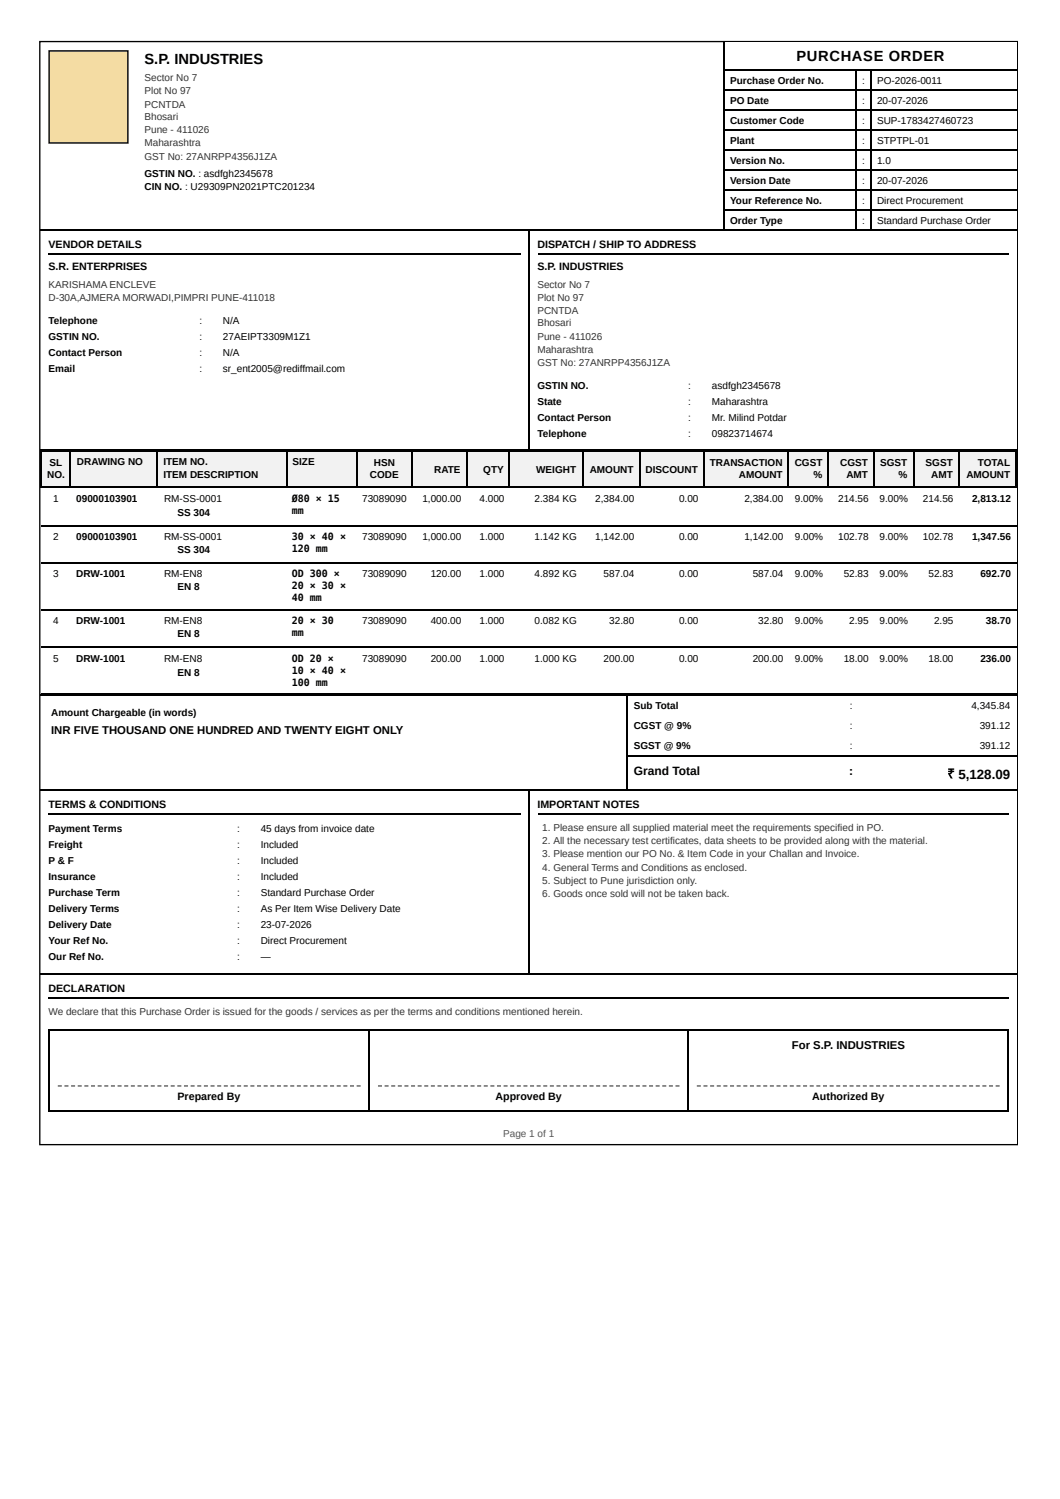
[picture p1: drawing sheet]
<svg xmlns="http://www.w3.org/2000/svg" width="210mm" height="297mm" viewBox="0 0 210 297" stroke-linecap="round" stroke-linejoin="round" font-family="sans-serif">
<defs><g id="words">
<g font-size="2.9">
<text x="28.7" y="12.6">S.P. INDUSTRIES</text>
<text x="158" y="12.1">PURCHASE ORDER</text>
</g>
<g font-size="2.6">
<text x="187.8" y="154.4">₹</text>
<text x="190.1" y="154.4">5,128.09</text>
</g>
<g font-size="2.4">
<text x="125.7" y="153.6">Grand Total</text>
<text x="168.4" y="153.6">:</text>
</g>
<g font-size="2.2">
<text x="10.1" y="145.7">INR FIVE THOUSAND ONE HUNDRED AND TWENTY EIGHT ONLY</text>
<text x="157" y="208.1">For S.P. INDUSTRIES</text>
</g>
<g font-size="2.1">
<text x="9.6" y="49.1">VENDOR DETAILS</text>
<text x="9.6" y="53.6">S.R. ENTERPRISES</text>
<text x="106.6" y="49.1">DISPATCH / SHIP TO ADDRESS</text>
<text x="106.6" y="53.6">S.P. INDUSTRIES</text>
<text x="9.6" y="160.2">TERMS &amp; CONDITIONS</text>
<text x="106.6" y="160.2">IMPORTANT NOTES</text>
<text x="9.6" y="196.8">DECLARATION</text>
<text x="35.2" y="218.2">Prepared By</text>
<text x="98.3" y="218.2">Approved By</text>
<text x="161.1" y="218.2">Authorized By</text>
</g>
<g font-size="2" fill="#333">
<text x="28.7" y="16.1">Sector No 7</text>
<text x="28.7" y="18.7">Plot No 97</text>
<text x="28.7" y="21.3">PCNTDA</text>
<text x="28.7" y="23.7">Bhosari</text>
<text x="28.7" y="26.4">Pune - 411026</text>
<text x="28.7" y="29">Maharashtra</text>
<text x="28.7" y="31.7">GST No: 27ANRPP4356J1ZA</text>
<text x="9.6" y="57.1">KARISHAMA ENCLEVE</text>
<text x="9.6" y="59.7">D-30A,AJMERA MORWADI,PIMPRI PUNE-411018</text>
<text x="106.6" y="57.1">Sector No 7</text>
<text x="106.6" y="59.7">Plot No 97</text>
<text x="106.6" y="62.4">PCNTDA</text>
<text x="106.6" y="64.7">Bhosari</text>
<text x="106.6" y="67.4">Pune - 411026</text>
<text x="106.6" y="70">Maharashtra</text>
<text x="106.6" y="72.7">GST No: 27ANRPP4356J1ZA</text>
<text x="107.6" y="164.7">1. Please ensure all supplied material meet the requirements specified in PO.</text>
<text x="107.6" y="167.4">2. All the necessary test certificates, data sheets to be provided along with the material.</text>
<text x="107.6" y="170">3. Please mention our PO No. &amp; Item Code in your Challan and Invoice.</text>
<text x="107.6" y="172.7">4. General Terms and Conditions as enclosed.</text>
<text x="107.6" y="175.3">5. Subject to Pune jurisdiction only.</text>
<text x="107.6" y="178">6. Goods once sold will not be taken back.</text>
<text x="9.6" y="201.3">We declare that this Purchase Order is issued for the goods / services as per the terms and conditions mentioned herein.</text>
</g>
<g font-size="2">
<text x="144.8" y="16.6">Purchase Order No.</text>
<text x="171" y="16.6">:</text>
<text x="173.9" y="16.6">PO-2026-0011</text>
<text x="144.8" y="20.5">PO Date</text>
<text x="171" y="20.5">:</text>
<text x="173.9" y="20.5">20-07-2026</text>
<text x="144.8" y="24.5">Customer Code</text>
<text x="144.8" y="28.5">Plant</text>
<text x="171" y="24.5">:</text>
<text x="171" y="28.5">:</text>
<text x="173.9" y="24.5">SUP-1783427460723</text>
<text x="173.9" y="28.5">STPTPL-01</text>
<text x="28.7" y="35.1">GSTIN NO. : asdfgh2345678</text>
<text x="144.8" y="32.5">Version No.</text>
<text x="171" y="32.5">:</text>
<text x="173.9" y="32.5">1.0</text>
<text x="28.7" y="37.7">CIN NO. : U29309PN2021PTC201234</text>
<text x="144.8" y="36.4">Version Date</text>
<text x="144.8" y="40.4">Your Reference No.</text>
<text x="171" y="36.4">:</text>
<text x="171" y="40.4">:</text>
<text x="173.9" y="36.4">20-07-2026</text>
<text x="173.9" y="40.4">Direct Procurement</text>
<text x="144.8" y="44.4">Order Type</text>
<text x="171" y="44.4">:</text>
<text x="173.9" y="44.4">Standard Purchase Order</text>
<text x="9.6" y="64.2">Telephone</text>
<text x="39.5" y="64.2">:</text>
<text x="44.2" y="64.2">N/A</text>
<text x="9.6" y="67.4">GSTIN NO.</text>
<text x="9.6" y="70.6">Contact Person</text>
<text x="39.5" y="67.4">:</text>
<text x="39.5" y="70.6">:</text>
<text x="44.2" y="67.4">27AEIPT3309M1Z1</text>
<text x="44.2" y="70.6">N/A</text>
<text x="9.6" y="73.7">Email</text>
<text x="39.5" y="73.7">:</text>
<text x="44.2" y="73.7">sr_ent2005@rediffmail.com</text>
<text x="106.6" y="77.2">GSTIN NO.</text>
<text x="136.5" y="77.2">:</text>
<text x="141.2" y="77.2">asdfgh2345678</text>
<text x="106.6" y="80.3">State</text>
<text x="106.6" y="83.5">Contact Person</text>
<text x="136.5" y="80.3">:</text>
<text x="136.5" y="83.5">:</text>
<text x="141.2" y="80.3">Maharashtra</text>
<text x="141.2" y="83.5">Mr. Milind Potdar</text>
<text x="106.6" y="86.7">Telephone</text>
<text x="136.5" y="86.7">:</text>
<text x="141.2" y="86.7">09823714674</text>
<text x="9.3" y="94.9">NO.</text>
<text x="9.8" y="92.5">SL</text>
<text x="15.3" y="92.3">DRAWING NO</text>
<text x="32.4" y="92.3">ITEM NO.</text>
<text x="32.4" y="94.9">ITEM DESCRIPTION</text>
<text x="58" y="92.3">SIZE</text>
<text x="73.4" y="94.9">CODE</text>
<text x="74.1" y="92.5">HSN</text>
<text x="86.1" y="93.8">RATE</text>
<text x="95.8" y="93.8">QTY</text>
<text x="106.3" y="93.8">WEIGHT</text>
<text x="117" y="93.8">AMOUNT</text>
<text x="128" y="93.8">DISCOUNT</text>
<text x="140.8" y="92.5">TRANSACTION</text>
<text x="146.5" y="94.9">AMOUNT</text>
<text x="157.6" y="92.5">CGST</text>
<text x="161.4" y="94.9">%</text>
<text x="166.6" y="92.5">CGST</text>
<text x="167.9" y="94.9">AMT</text>
<text x="174.5" y="92.5">SGST</text>
<text x="178.2" y="94.9">%</text>
<text x="183.6" y="92.5">SGST</text>
<text x="184.7" y="94.9">AMT</text>
<text x="191.7" y="94.9">AMOUNT</text>
<text x="193.9" y="92.5">TOTAL</text>
<text x="10.6" y="99.7">1</text>
<text x="15.1" y="99.7">09000103901</text>
<text x="32.5" y="99.7">RM-SS-0001</text>
<text x="57.9" y="99.7">Ø80 × 15</text>
<text x="71.8" y="99.7">73089090</text>
<text x="83.8" y="99.7">1,000.00</text>
<text x="95.1" y="99.7">4.000</text>
<text x="106" y="99.7">2.384 KG</text>
<text x="118.1" y="99.7">2,384.00</text>
<text x="134.7" y="99.7">0.00</text>
<text x="147.6" y="99.7">2,384.00</text>
<text x="157.6" y="99.7">9.00%</text>
<text x="166.2" y="99.7">214.56</text>
<text x="174.4" y="99.7">9.00%</text>
<text x="183" y="99.7">214.56</text>
<text x="192.8" y="99.7">2,813.12</text>
<text x="10.6" y="107.1">2</text>
<text x="15.1" y="107.1">09000103901</text>
<text x="32.5" y="107.1">RM-SS-0001</text>
<text x="35.2" y="102.3">SS 304</text>
<text x="57.9" y="102">mm</text>
<text x="57.9" y="107.1">30 × 40 ×</text>
<text x="71.8" y="107.1">73089090</text>
<text x="83.8" y="107.1">1,000.00</text>
<text x="95.1" y="107.1">1.000</text>
<text x="106" y="107.1">1.142 KG</text>
<text x="118.1" y="107.1">1,142.00</text>
<text x="134.7" y="107.1">0.00</text>
<text x="147.6" y="107.1">1,142.00</text>
<text x="157.6" y="107.1">9.00%</text>
<text x="166.2" y="107.1">102.78</text>
<text x="174.4" y="107.1">9.00%</text>
<text x="183" y="107.1">102.78</text>
<text x="192.8" y="107.1">1,347.56</text>
<text x="35.2" y="109.7">SS 304</text>
<text x="57.9" y="109.4">120 mm</text>
<text x="10.6" y="114.5">3</text>
<text x="15.1" y="114.5">DRW-1001</text>
<text x="32.5" y="114.5">RM-EN8</text>
<text x="35.2" y="117.1">EN 8</text>
<text x="57.9" y="114.5">OD 300 ×</text>
<text x="57.9" y="116.9">20 × 30 ×</text>
<text x="57.9" y="119.2">40 mm</text>
<text x="71.8" y="114.5">73089090</text>
<text x="85.4" y="114.5">120.00</text>
<text x="95.1" y="114.5">1.000</text>
<text x="106" y="114.5">4.892 KG</text>
<text x="119.7" y="114.5">587.04</text>
<text x="134.7" y="114.5">0.00</text>
<text x="149.3" y="114.5">587.04</text>
<text x="157.6" y="114.5">9.00%</text>
<text x="167.3" y="114.5">52.83</text>
<text x="174.4" y="114.5">9.00%</text>
<text x="184.1" y="114.5">52.83</text>
<text x="194.4" y="114.5">692.70</text>
<text x="10.6" y="123.7">4</text>
<text x="15.1" y="123.7">DRW-1001</text>
<text x="32.5" y="123.7">RM-EN8</text>
<text x="57.9" y="123.7">20 × 30</text>
<text x="71.8" y="123.7">73089090</text>
<text x="85.4" y="123.7">400.00</text>
<text x="95.1" y="123.7">1.000</text>
<text x="106" y="123.7">0.082 KG</text>
<text x="120.8" y="123.7">32.80</text>
<text x="134.7" y="123.7">0.00</text>
<text x="150.4" y="123.7">32.80</text>
<text x="157.6" y="123.7">9.00%</text>
<text x="168.4" y="123.7">2.95</text>
<text x="174.4" y="123.7">9.00%</text>
<text x="185.2" y="123.7">2.95</text>
<text x="195.5" y="123.7">38.70</text>
<text x="10.6" y="131.4">5</text>
<text x="15.1" y="131.4">DRW-1001</text>
<text x="32.5" y="131.4">RM-EN8</text>
<text x="35.2" y="126.4">EN 8</text>
<text x="57.9" y="126.1">mm</text>
<text x="57.9" y="131.4">OD 20 ×</text>
<text x="71.8" y="131.4">73089090</text>
<text x="85.4" y="131.4">200.00</text>
<text x="95.1" y="131.4">1.000</text>
<text x="106" y="131.4">1.000 KG</text>
<text x="119.7" y="131.4">200.00</text>
<text x="134.7" y="131.4">0.00</text>
<text x="149.3" y="131.4">200.00</text>
<text x="157.6" y="131.4">9.00%</text>
<text x="167.3" y="131.4">18.00</text>
<text x="174.4" y="131.4">9.00%</text>
<text x="184.1" y="131.4">18.00</text>
<text x="194.4" y="131.4">236.00</text>
<text x="35.2" y="134.1">EN 8</text>
<text x="57.9" y="133.8">10 × 40 ×</text>
<text x="57.9" y="136.2">100 mm</text>
<text x="10.1" y="142">Amount Chargeable (in words)</text>
<text x="125.7" y="140.7">Sub Total</text>
<text x="168.5" y="140.7">:</text>
<text x="192.7" y="140.7">4,345.84</text>
<text x="125.7" y="144.6">CGST @ 9%</text>
<text x="125.7" y="148.6">SGST @ 9%</text>
<text x="168.5" y="144.6">:</text>
<text x="168.5" y="148.6">:</text>
<text x="194.3" y="144.6">391.12</text>
<text x="194.3" y="148.6">391.12</text>
<text x="9.6" y="165">Payment Terms</text>
<text x="47" y="165">:</text>
<text x="51.7" y="165">45 days from invoice date</text>
<text x="9.6" y="168.2">Freight</text>
<text x="9.6" y="171.4">P &amp; F</text>
<text x="47" y="168.2">:</text>
<text x="47" y="171.4">:</text>
<text x="51.7" y="168.2">Included</text>
<text x="51.7" y="171.4">Included</text>
<text x="9.6" y="174.5">Insurance</text>
<text x="9.6" y="177.7">Purchase Term</text>
<text x="47" y="174.5">:</text>
<text x="47" y="177.7">:</text>
<text x="51.7" y="174.5">Included</text>
<text x="51.7" y="177.7">Standard Purchase Order</text>
<text x="9.6" y="180.9">Delivery Terms</text>
<text x="9.6" y="184.1">Delivery Date</text>
<text x="47" y="180.9">:</text>
<text x="47" y="184.1">:</text>
<text x="51.7" y="180.9">As Per Item Wise Delivery Date</text>
<text x="51.7" y="184.1">23-07-2026</text>
<text x="9.6" y="187.2">Your Ref No.</text>
<text x="9.6" y="190.4">Our Ref No.</text>
<text x="47" y="187.2">:</text>
<text x="47" y="190.4">:</text>
<text x="51.7" y="187.2">Direct Procurement</text>
<text x="51.7" y="190.4">—</text>
</g>
<text font-size="2" fill="#555" x="99.8" y="225.6">Page 1 of 1</text>
</g></defs>
<path d="M7.9 8.2h193.9v218.9h-193.9z" fill="none" stroke="#000" stroke-width=".26"/>
<path d="M143.8 8.4h57.9v5.5h-57.9z" fill="#fff"/>
<g fill="none" stroke="#000" stroke-width=".26">
<path d="M143.6 8.4v37.3M143.8 13.8h57.9M143.8 17.8h57.9M169.8 13.9v31.5M172.7 13.9v31.5M143.8 21.7h57.9M143.8 25.7h57.9M143.8 29.7h57.9M143.8 33.6h57.9M143.8 37.6h57.9M8 45.6h135.5M143.8 41.6h57.9"/>
<path d="M143.8 45.6h57.9"/>
</g>
<path d="M9.6 10h15.9v18.5h-15.9z" fill="#f4dca3"/>
<path d="M9.7 10.1h15.7v18.3h-15.7zM9.6 50.3h93.7M105 45.7v43.6M106.7 50.3h93.4M8 89.2h96.9M105.1 89.2h96.6" fill="none" stroke="#000" stroke-width=".26"/>
<g fill="#f2f2f2">
<path d="M8.3 89.3h5.8v7.4h-5.8z"/>
<path d="M14.1 89.3h17.2v7.4h-17.2z"/>
<path d="M31.3 89.3h25.4v7.4h-25.4z"/>
<path d="M56.7 89.3h14v7.4h-14z"/>
<path d="M70.7 89.3h11.1v7.4h-11.1z"/>
<path d="M81.8 89.3h10.6v7.4h-10.6z"/>
<path d="M92.4 89.3h8.8v7.4h-8.8z"/>
<path d="M101.2 89.3h14.2v7.4h-14.2z"/>
<path d="M115.4 89.3h11.4v7.4h-11.4z"/>
<path d="M126.8 89.3h12.7v7.4h-12.7z"/>
<path d="M139.5 89.3h17v7.4h-17z"/>
<path d="M156.5 89.3h7.9v7.4h-7.9z"/>
<path d="M164.4 89.3h9v7.4h-9z"/>
<path d="M173.4 89.3h7.7v7.4h-7.7z"/>
<path d="M181.1 89.3h9v7.4h-9z"/>
<path d="M190.1 89.3h11.6v7.4h-11.6z"/>
</g>
<g fill="none" stroke="#000" stroke-width=".26">
<path d="M8 89.5h193.7M8 96.6h193.7M8.2 89.3v7.4M14 89.3v7.4M31.2 89.3v7.4M56.8 89.3v7.4M70.9 89.3v7.4M81.7 89.3v7.4M92.6 89.3v7.4M101 89.3v7.4M115.6 89.3v7.4M127 89.3v7.4"/>
<path d="M139.7 89.3v7.4M156.3 89.3v7.4M164.3 89.3v7.4M173.3 89.3v7.4M181.2 89.3v7.4M190.2 89.3v7.4M201.6 89.3v7.4M8.3 104.3h193.4M8.3 111.7h193.4M8 137.9h116.2M8.3 121h193.4M8.3 128.4h193.4"/>
<path d="M8.3 137.6h193.4M124.3 137.8v19M124.4 137.9h77.3M8 156.7h116.2M124.4 150.1h77.3M124.4 156.7h77.3M9.6 161.4h93.7M106.7 161.4h93.4M9.6 198h190.5"/>
</g>
<g fill="#555">
<path d="M11.5 215.3h.8v.2h-.8zM12.8 215.3h.8v.2h-.8zM14.1 215.3h.8v.2h-.8zM15.4 215.3h.8v.2h-.8zM16.7 215.3h.8v.2h-.8zM18.1 215.3h.7v.2h-.7zM19.4 215.3h.8v.2h-.8zM20.7 215.3h.8v.2h-.8zM22 215.3h.8v.2h-.8zM23.3 215.3h.8v.2h-.8zM24.6 215.3h.8v.2h-.8zM26 215.3h.7v.2h-.7zM27.3 215.3h.8v.2h-.8zM28.6 215.3h.8v.2h-.8zM29.9 215.3h.8v.2h-.8zM31.2 215.3h.8v.2h-.8zM32.5 215.3h.8v.2h-.8zM33.9 215.3h.7v.2h-.7zM35.2 215.3h.8v.2h-.8zM36.5 215.3h.8v.2h-.8zM37.8 215.3h.8v.2h-.8zM39.1 215.3h.8v.2h-.8zM40.4 215.3h.8v.2h-.8zM41.8 215.3h.8v.2h-.8zM43.1 215.3h.8v.2h-.8zM44.4 215.3h.8v.2h-.8zM45.7 215.3h.8v.2h-.8zM47 215.3h.8v.2h-.8zM48.3 215.3h.8v.2h-.8zM49.7 215.3h.8v.2h-.8zM51 215.3h.8v.2h-.8zM52.3 215.3h.8v.2h-.8zM53.6 215.3h.8v.2h-.8zM54.9 215.3h.8v.2h-.8zM56.2 215.3h.8v.2h-.8zM57.6 215.3h.8v.2h-.8zM58.9 215.3h.8v.2h-.8zM60.2 215.3h.8v.2h-.8zM61.5 215.3h.8v.2h-.8zM62.8 215.3h.8v.2h-.8zM64.1 215.3h.8v.2h-.8zM65.5 215.3h.8v.2h-.8zM66.8 215.3h.8v.2h-.8zM68.1 215.3h.8v.2h-.8zM69.4 215.3h.8v.2h-.8zM70.7 215.3h.8v.2h-.8z"/>
<path d="M75 215.3h.8v.2h-.8zM76.3 215.3h.8v.2h-.8zM77.6 215.3h.8v.2h-.8zM78.9 215.3h.8v.2h-.8zM80.2 215.3h.8v.2h-.8zM81.5 215.3h.8v.2h-.8zM82.8 215.3h.8v.2h-.8zM84.1 215.3h.8v.2h-.8zM85.5 215.3h.7v.2h-.7zM86.8 215.3h.8v.2h-.8zM88.1 215.3h.8v.2h-.8zM89.4 215.3h.8v.2h-.8zM90.7 215.3h.8v.2h-.8zM92 215.3h.8v.2h-.8zM93.3 215.3h.8v.2h-.8zM94.6 215.3h.8v.2h-.8zM95.9 215.3h.8v.2h-.8zM97.3 215.3h.7v.2h-.7zM98.6 215.3h.8v.2h-.8zM99.9 215.3h.8v.2h-.8zM101.2 215.3h.8v.2h-.8zM102.5 215.3h.8v.2h-.8zM103.8 215.3h.8v.2h-.8zM105.1 215.3h.8v.2h-.8zM106.4 215.3h.8v.2h-.8zM107.7 215.3h.8v.2h-.8zM109.1 215.3h.7v.2h-.7zM110.4 215.3h.8v.2h-.8zM111.7 215.3h.8v.2h-.8zM113 215.3h.8v.2h-.8zM114.3 215.3h.8v.2h-.8zM115.6 215.3h.8v.2h-.8zM116.9 215.3h.8v.2h-.8zM118.2 215.3h.8v.2h-.8zM119.5 215.3h.8v.2h-.8zM120.9 215.3h.7v.2h-.7zM122.2 215.3h.8v.2h-.8zM123.5 215.3h.8v.2h-.8zM124.8 215.3h.8v.2h-.8zM126.1 215.3h.8v.2h-.8zM127.4 215.3h.8v.2h-.8zM128.7 215.3h.8v.2h-.8zM130 215.3h.8v.2h-.8zM131.3 215.3h.8v.2h-.8zM132.7 215.3h.7v.2h-.7zM134 215.3h.8v.2h-.8z"/>
<path d="M138.2 215.3h.8v.2h-.8zM139.5 215.3h.8v.2h-.8zM140.8 215.3h.8v.2h-.8zM142.2 215.3h.7v.2h-.7zM143.5 215.3h.8v.2h-.8zM144.8 215.3h.8v.2h-.8zM146.1 215.3h.8v.2h-.8zM147.4 215.3h.8v.2h-.8zM148.7 215.3h.8v.2h-.8zM150.1 215.3h.7v.2h-.7zM151.4 215.3h.8v.2h-.8zM152.7 215.3h.8v.2h-.8zM154 215.3h.8v.2h-.8zM155.3 215.3h.8v.2h-.8zM156.6 215.3h.8v.2h-.8zM158 215.3h.8v.2h-.8zM159.3 215.3h.8v.2h-.8zM160.6 215.3h.8v.2h-.8zM161.9 215.3h.8v.2h-.8zM163.2 215.3h.8v.2h-.8zM164.5 215.3h.8v.2h-.8zM165.9 215.3h.8v.2h-.8zM167.2 215.3h.8v.2h-.8zM168.5 215.3h.8v.2h-.8zM169.8 215.3h.8v.2h-.8zM171.1 215.3h.8v.2h-.8zM172.4 215.3h.8v.2h-.8zM173.8 215.3h.8v.2h-.8zM175.1 215.3h.8v.2h-.8zM176.4 215.3h.8v.2h-.8zM177.7 215.3h.8v.2h-.8zM179 215.3h.8v.2h-.8zM180.3 215.3h.8v.2h-.8zM181.7 215.3h.8v.2h-.8zM183 215.3h.8v.2h-.8zM184.3 215.3h.8v.2h-.8zM185.6 215.3h.8v.2h-.8zM186.9 215.3h.8v.2h-.8zM188.2 215.3h.8v.2h-.8zM189.6 215.3h.8v.2h-.8zM190.9 215.3h.8v.2h-.8zM192.2 215.3h.8v.2h-.8zM193.5 215.3h.8v.2h-.8zM194.8 215.3h.8v.2h-.8zM196.2 215.3h.7v.2h-.7zM197.5 215.3h.8v.2h-.8z"/>
</g>
<path d="M105 156.8v36.5M8 193.2h193.7M9.6 204.3h190.5M9.7 204.2v16.4M73.2 204.2v16.4M136.5 204.2v16.4M200 204.2v16.4M9.6 220.4h190.5" fill="none" stroke="#000" stroke-width=".26"/>
<use href="#words"/>
</svg>
